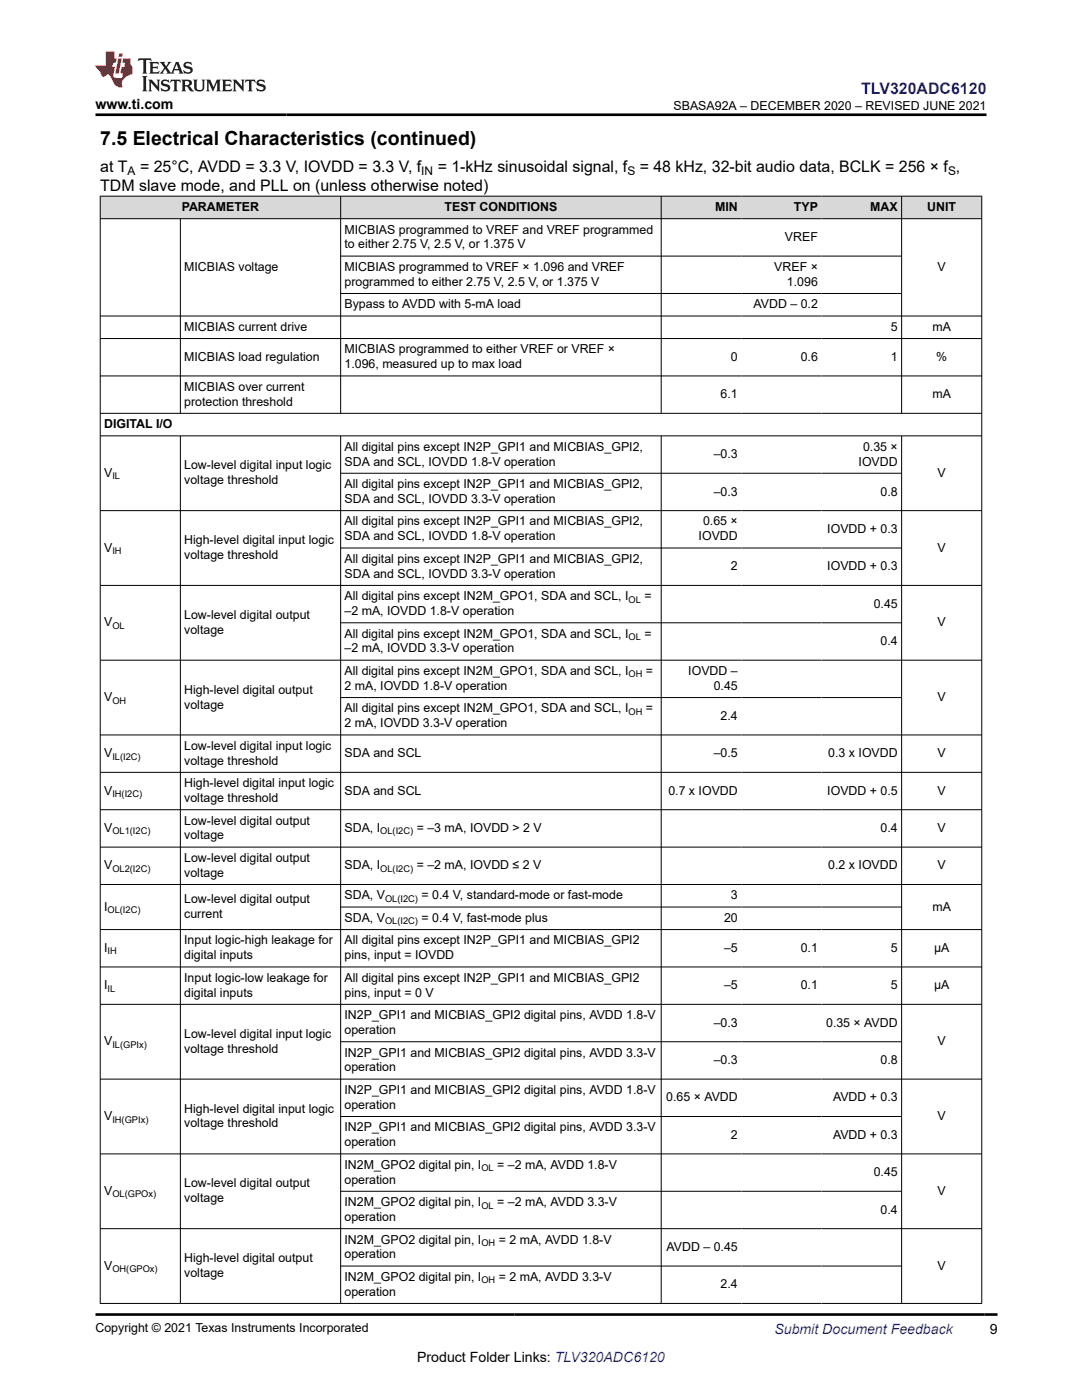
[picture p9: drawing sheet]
<svg xmlns="http://www.w3.org/2000/svg" width="216mm" height="279mm" viewBox="0 0 216 279" stroke-linecap="round" stroke-linejoin="round" font-family="sans-serif">
<defs><g id="words">
<text font-size="3.9" x="20" y="28.8">7.5 Electrical Characteristics (continued)</text>
<text font-size="3.2" fill="#00f" x="171.9" y="18.7">TLV320ADC6120</text>
<g font-size="3.2">
<text x="20" y="34.3">at T</text>
<text x="27.9" y="34.3">= 25°C, AVDD = 3.3 V, IOVDD = 3.3 V, f</text>
<text x="87.3" y="34.3">= 1-kHz sinusoidal signal, f</text>
<text x="127.7" y="34.3">= 48 kHz, 32-bit audio data, BCLK = 256 × f ,</text>
<text x="20" y="38.1">TDM slave mode, and PLL on (unless otherwise noted)</text>
</g>
<g font-size="2.8">
<text x="19.1" y="21.8">www.ti.com</text>
<text x="197.5" y="266.1">9</text>
<text x="83.2" y="271.7">Product Folder Links: TLV320ADC6120</text>
</g>
<text font-size="2.8" fill="#00f" x="154.5" y="266.2">Submit Document Feedback</text>
<g font-size="2.5">
<text x="134.4" y="21.9">SBASA92A – DECEMBER 2020 – REVISED JUNE 2021</text>
<text x="36.3" y="42.1">PARAMETER</text>
<text x="68.7" y="46.6">MICBIAS programmed to VREF and VREF programmed</text>
<text x="88.7" y="42.1">TEST CONDITIONS</text>
<text x="142.7" y="42.1">MIN</text>
<text x="158.4" y="42.1">TYP</text>
<text x="173.7" y="42.1">MAX</text>
<text x="185" y="42.1">UNIT</text>
<text x="68.7" y="49.6">to either 2.75 V, 2.5 V, or 1.375 V</text>
<text x="156.6" y="48.1">VREF</text>
<text x="36.8" y="54.1">MICBIAS voltage</text>
<text x="68.7" y="54.1">MICBIAS programmed to VREF × 1.096 and VREF</text>
<text x="68.7" y="57">programmed to either 2.75 V, 2.5 V, or 1.375 V</text>
<text x="154.5" y="54.1">VREF ×</text>
<text x="157" y="57">1.096</text>
<text x="187.1" y="54.1">V</text>
<text x="68.7" y="61.5">Bypass to AVDD with 5-mA load</text>
<text x="150.4" y="61.5">AVDD – 0.2</text>
<text x="36.8" y="66">MICBIAS current drive</text>
<text x="68.7" y="70.5">MICBIAS programmed to either VREF or VREF ×</text>
<text x="177.8" y="66">5</text>
<text x="186.1" y="66">mA</text>
<text x="36.8" y="72">MICBIAS load regulation</text>
<text x="36.8" y="78">MICBIAS over current</text>
<text x="68.7" y="73.5">1.096, measured up to max load</text>
<text x="145.8" y="72">0</text>
<text x="159.8" y="72">0.6</text>
<text x="177.8" y="72">1</text>
<text x="186.8" y="72">%</text>
<text x="36.8" y="81">protection threshold</text>
<text x="143.8" y="79.5">6.1</text>
<text x="186.1" y="79.5">mA</text>
<text x="20.8" y="85.4">DIGITAL I/O</text>
<text x="68.7" y="89.9">All digital pins except IN2P_GPI1 and MICBIAS_GPI2,</text>
<text x="172.2" y="89.9">0.35 ×</text>
<text x="20.8" y="95.2">V</text>
<text x="36.8" y="93.7">Low-level digital input logic</text>
<text x="68.7" y="92.9">SDA and SCL, IOVDD 1.8-V operation</text>
<text x="142.4" y="91.4">–0.3</text>
<text x="171.3" y="92.9">IOVDD</text>
<text x="187.1" y="95.2">V</text>
<text x="36.8" y="96.6">voltage threshold</text>
<text x="68.7" y="97.4">All digital pins except IN2P_GPI1 and MICBIAS_GPI2,</text>
<text x="68.7" y="100.4">SDA and SCL, IOVDD 3.3-V operation</text>
<text x="142.4" y="98.9">–0.3</text>
<text x="175.7" y="98.9">0.8</text>
<text x="68.7" y="104.9">All digital pins except IN2P_GPI1 and MICBIAS_GPI2,</text>
<text x="68.7" y="107.8">SDA and SCL, IOVDD 1.8-V operation</text>
<text x="139.4" y="107.8">IOVDD</text>
<text x="140.3" y="104.9">0.65 ×</text>
<text x="165.1" y="106.4">IOVDD + 0.3</text>
<text x="20.8" y="110.1">V</text>
<text x="36.8" y="108.6">High-level digital input logic</text>
<text x="36.8" y="111.6">voltage threshold</text>
<text x="68.7" y="112.3">All digital pins except IN2P_GPI1 and MICBIAS_GPI2,</text>
<text x="145.8" y="113.8">2</text>
<text x="165.1" y="113.8">IOVDD + 0.3</text>
<text x="187.1" y="110.1">V</text>
<text x="68.7" y="115.3">SDA and SCL, IOVDD 3.3-V operation</text>
<text x="68.7" y="119.8">All digital pins except IN2M_GPO1, SDA and SCL, I</text>
<text x="128.6" y="119.8">=</text>
<text x="20.8" y="125">V</text>
<text x="36.8" y="123.5">Low-level digital output</text>
<text x="68.7" y="122.8">–2 mA, IOVDD 1.8-V operation</text>
<text x="174.3" y="121.3">0.45</text>
<text x="187.1" y="125">V</text>
<text x="36.8" y="126.5">voltage</text>
<text x="68.7" y="130.2">–2 mA, IOVDD 3.3-V operation</text>
<text x="68.7" y="127.3">All digital pins except IN2M_GPO1, SDA and SCL, I</text>
<text x="128.6" y="127.3">=</text>
<text x="175.7" y="128.7">0.4</text>
<text x="68.7" y="137.7">2 mA, IOVDD 1.8-V operation</text>
<text x="68.7" y="134.7">All digital pins except IN2M_GPO1, SDA and SCL, I</text>
<text x="128.9" y="134.7">=</text>
<text x="137.3" y="134.7">IOVDD –</text>
<text x="142.4" y="137.7">0.45</text>
<text x="20.8" y="139.9">V</text>
<text x="36.8" y="138.4">High-level digital output</text>
<text x="36.8" y="141.4">voltage</text>
<text x="68.7" y="142.2">All digital pins except IN2M_GPO1, SDA and SCL, I</text>
<text x="128.9" y="142.2">=</text>
<text x="143.8" y="143.7">2.4</text>
<text x="187.1" y="139.9">V</text>
<text x="36.8" y="149.6">Low-level digital input logic</text>
<text x="68.7" y="145.1">2 mA, IOVDD 3.3-V operation</text>
<text x="20.8" y="151.1">V</text>
<text x="36.8" y="152.6">voltage threshold</text>
<text x="68.7" y="151.1">SDA and SCL</text>
<text x="142.4" y="151.1">–0.5</text>
<text x="165.3" y="151.1">0.3 x IOVDD</text>
<text x="187.1" y="151.1">V</text>
<text x="20.8" y="158.6">V</text>
<text x="36.8" y="157.1">High-level digital input logic</text>
<text x="36.8" y="160.1">voltage threshold</text>
<text x="68.7" y="158.6">SDA and SCL</text>
<text x="133.4" y="158.6">0.7 x IOVDD</text>
<text x="165.1" y="158.6">IOVDD + 0.5</text>
<text x="187.1" y="158.6">V</text>
<text x="20.8" y="166">V</text>
<text x="36.8" y="164.6">Low-level digital output</text>
<text x="36.8" y="167.5">voltage</text>
<text x="68.7" y="166">SDA, I</text>
<text x="83.1" y="166">= –3 mA, IOVDD &gt; 2 V</text>
<text x="175.7" y="166">0.4</text>
<text x="187.1" y="166">V</text>
<text x="20.8" y="173.5">V</text>
<text x="36.8" y="172">Low-level digital output</text>
<text x="68.7" y="173.5">SDA, I</text>
<text x="83.1" y="173.5">= –2 mA, IOVDD ≤ 2 V</text>
<text x="165.3" y="173.5">0.2 x IOVDD</text>
<text x="187.1" y="173.5">V</text>
<text x="36.8" y="175">voltage</text>
<text x="68.7" y="179.5">SDA, V</text>
<text x="84.1" y="179.5">= 0.4 V, standard-mode or fast-mode</text>
<text x="145.8" y="179.5">3</text>
<text x="20.8" y="181.7">I</text>
<text x="36.8" y="180.2">Low-level digital output</text>
<text x="36.8" y="183.2">current</text>
<text x="68.7" y="184">SDA, V</text>
<text x="84.1" y="184">= 0.4 V, fast-mode plus</text>
<text x="144.5" y="184">20</text>
<text x="186.1" y="181.7">mA</text>
<text x="20.8" y="190">I</text>
<text x="36.8" y="188.5">Input logic-high leakage for</text>
<text x="36.8" y="191.4">digital inputs</text>
<text x="68.7" y="188.5">All digital pins except IN2P_GPI1 and MICBIAS_GPI2</text>
<text x="68.7" y="191.4">pins, input = IOVDD</text>
<text x="144.5" y="190">–5</text>
<text x="159.8" y="190">0.1</text>
<text x="177.8" y="190">5</text>
<text x="186.4" y="190">µA</text>
<text x="20.8" y="197.4">I</text>
<text x="36.8" y="195.9">Input logic-low leakage for</text>
<text x="68.7" y="195.9">All digital pins except IN2P_GPI1 and MICBIAS_GPI2</text>
<text x="144.5" y="197.4">–5</text>
<text x="159.8" y="197.4">0.1</text>
<text x="177.8" y="197.4">5</text>
<text x="186.4" y="197.4">µA</text>
<text x="36.8" y="198.9">digital inputs</text>
<text x="68.7" y="198.9">pins, input = 0 V</text>
<text x="68.7" y="203.4">IN2P_GPI1 and MICBIAS_GPI2 digital pins, AVDD 1.8-V</text>
<text x="20.8" y="208.6">V</text>
<text x="36.8" y="207.1">Low-level digital input logic</text>
<text x="68.7" y="206.4">operation</text>
<text x="142.4" y="204.9">–0.3</text>
<text x="164.8" y="204.9">0.35 × AVDD</text>
<text x="187.1" y="208.6">V</text>
<text x="36.8" y="210.1">voltage threshold</text>
<text x="68.7" y="210.9">IN2P_GPI1 and MICBIAS_GPI2 digital pins, AVDD 3.3-V</text>
<text x="68.7" y="213.8">operation</text>
<text x="142.4" y="212.3">–0.3</text>
<text x="175.7" y="212.3">0.8</text>
<text x="68.7" y="218.3">IN2P_GPI1 and MICBIAS_GPI2 digital pins, AVDD 1.8-V</text>
<text x="68.7" y="221.3">operation</text>
<text x="132.9" y="219.8">0.65 × AVDD</text>
<text x="166.2" y="219.8">AVDD + 0.3</text>
<text x="20.8" y="223.5">V</text>
<text x="36.8" y="222.1">High-level digital input logic</text>
<text x="36.8" y="225">voltage threshold</text>
<text x="68.7" y="225.8">IN2P_GPI1 and MICBIAS_GPI2 digital pins, AVDD 3.3-V</text>
<text x="145.8" y="227.3">2</text>
<text x="166.2" y="227.3">AVDD + 0.3</text>
<text x="187.1" y="223.5">V</text>
<text x="68.7" y="228.7">operation</text>
<text x="68.7" y="233.2">IN2M_GPO2 digital pin, I</text>
<text x="99.2" y="233.2">= –2 mA, AVDD 1.8-V</text>
<text x="20.8" y="238.5">V</text>
<text x="36.8" y="237">Low-level digital output</text>
<text x="36.8" y="239.9">voltage</text>
<text x="68.7" y="236.2">operation</text>
<text x="174.3" y="234.7">0.45</text>
<text x="187.1" y="238.5">V</text>
<text x="68.7" y="243.7">operation</text>
<text x="68.7" y="240.7">IN2M_GPO2 digital pin, I</text>
<text x="99.2" y="240.7">= –2 mA, AVDD 3.3-V</text>
<text x="175.7" y="242.2">0.4</text>
<text x="36.8" y="251.9">High-level digital output</text>
<text x="68.7" y="248.2">IN2M_GPO2 digital pin, I</text>
<text x="68.7" y="251.1">operation</text>
<text x="99.5" y="248.2">= 2 mA, AVDD 1.8-V</text>
<text x="133" y="249.6">AVDD – 0.45</text>
<text x="20.8" y="253.4">V</text>
<text x="36.8" y="254.9">voltage</text>
<text x="68.7" y="255.6">IN2M_GPO2 digital pin, I</text>
<text x="99.5" y="255.6">= 2 mA, AVDD 3.3-V</text>
<text x="143.8" y="257.1">2.4</text>
<text x="187.1" y="253.4">V</text>
<text x="68.7" y="258.6">operation</text>
<text x="19.1" y="265.9">Copyright © 2021 Texas Instruments Incorporated</text>
</g>
<g font-size="2.4">
<text x="25.5" y="34.9">A</text>
<text x="84.1" y="34.9">IN</text>
<text x="125.2" y="34.9">S</text>
<text x="189.2" y="34.9">S</text>
</g>
<g font-size="1.9">
<text x="22.4" y="95.7">IL</text>
<text x="22.4" y="110.6">IH</text>
<text x="22.4" y="125.5">OL</text>
<text x="125.4" y="120.3">OL</text>
<text x="125.4" y="127.7">OL</text>
<text x="125.4" y="135.2">OH</text>
<text x="22.4" y="140.4">OH</text>
<text x="125.4" y="142.7">OH</text>
<text x="22.4" y="151.6">IL(I2C)</text>
<text x="22.4" y="159.1">IH(I2C)</text>
<text x="22.4" y="166.5">OL1(I2C)</text>
<text x="75.9" y="166.5">OL(I2C)</text>
<text x="22.4" y="174">OL2(I2C)</text>
<text x="75.9" y="174">OL(I2C)</text>
<text x="76.8" y="180">OL(I2C)</text>
<text x="21.5" y="182.2">OL(I2C)</text>
<text x="76.8" y="184.5">OL(I2C)</text>
<text x="21.5" y="190.5">IH</text>
<text x="21.5" y="197.9">IL</text>
<text x="22.4" y="209.1">IL(GPIx)</text>
<text x="22.4" y="224">IH(GPIx)</text>
<text x="96.1" y="233.7">OL</text>
<text x="22.4" y="239">OL(GPOx)</text>
<text x="96.1" y="241.2">OL</text>
<text x="96.1" y="248.7">OH</text>
<text x="22.4" y="253.9">OH(GPOx)</text>
<text x="96.1" y="256.1">OH</text>
</g>
</g></defs>
<g fill="#d8d8d8">
<path d="M20 39.1h175.9v4.5h-175.9z" fill-rule="evenodd"/>
<path d="M20.1 39.2h47.8v4.4h-47.8z" fill-rule="evenodd"/>
<path d="M68 39.2h63.9v4.4h-63.9z" fill-rule="evenodd"/>
<path d="M132 39.2h15.9v4.4h-15.9z" fill-rule="evenodd"/>
<path d="M147.9 39.2h16v4.4h-16z" fill-rule="evenodd"/>
<path d="M163.9 39.2h15.9v4.4h-15.9z" fill-rule="evenodd"/>
<path d="M180 39.2h15.8v4.4h-15.8z" fill-rule="evenodd"/>
</g>
<g fill="none" stroke="#000" stroke-width=".2">
<path d="M19.9 39.1h176.1M20 39.1v221.1M68 39.1v43.4M131.9 39.1v43.4M179.9 39.1v43.4M195.9 39.1v221.1M19.9 43.6h176.1M36 43.6v38.9M68 51.1h112M68 58.6h112M19.9 63.1h176.1M19.9 67.6h176.1"/>
<path d="M19.9 75h176.1M19.9 82.5h176.1M19.9 87h176.1M36 87v173.2M68 87v173.2M68 94.4h112M131.9 87v173.2M179.9 87v173.2M19.9 101.9h176.1M19.9 116.8h176.1M68 109.4h112M19.9 131.8h176.1"/>
<path d="M68 124.3h112M68 139.2h112M19.9 146.7h176.1M19.9 154.1h176.1M19.9 161.6h176.1M19.9 169.1h176.1M19.9 176.5h176.1M19.9 185.5h176.1M19.9 193h176.1M68 181h112M19.9 200.4h176.1M19.9 215.4h176.1"/>
<path d="M68 207.9h112M19.9 230.3h176.1M68 222.8h112M68 237.7h112M19.9 245.2h176.1M68 252.7h112M19.9 260.1h176.1"/>
</g>
<path d="M27.7 11.6l-.2 .6 .5-.2h.6v.1v2.2l-.2 .4h1l-.2-.4v-2.2v-.1h.5l.5 .2-.1-.6zM29.8 12.4l.2 .3v1.6l-.2 .4h1.9l.1-.6a1.08 1.08 0 0 1-1.3 .2v-.7h.6l.4 .2v-.7l-.4 .2h-.6v-.5l.2-.2a1 1 0 0 1 1 .3l-.1-.5zM31.8 12.4l1 1.1-1 1.2h.9l-.2-.2 .4-.8 .5 .8-.2 .2h1.6l-.2-.2 .1-.5h1l.1 .5-.1 .2h.9l-.2-.4-.8-1.9h-.5l-1 2.1-.8-1.1 .9-1h-.8l.2 .2-.5 .6-.3-.6 .1-.2zM35.2 12.8l.4 1h-.8zM36.8 12.5a.65 .65 0 0 0-.2 .7 .65 .65 0 0 0 .6 .5l.7 .1 .1 .3a.79 .79 0 0 1-.7 .4 .79 .79 0 0 1-.7-.5l.1 .7 .2-.1a.93 .93 0 0 0 1.1 0 .93 .93 0 0 0 .4-.9 1.46 1.46 0 0 0-1.2-.6l-.1-.3a1.09 1.09 0 0 1 1.2 .2l-.2-.6-.1 .1-.6-.2zM28.4 15.2l.2 .4v2.2l-.2 .4h1l-.2-.4v-2.2l.2-.4zM29.6 15.9l.2 .4v1.5l-.2 .4h.8l-.3-.4v-1.3l1.7 1.8v-2l.2-.4h-.8l.2 .2 .1 1.1-1.2-1.3zM32.3 16a.65 .65 0 0 0-.2 .8 .65 .65 0 0 0 .7 .4l.6 .2 .1 .2a.79 .79 0 0 1-.7 .4 .79 .79 0 0 1-.7-.5l.1 .7 .2-.1a.93 .93 0 0 0 1.1 .1 .93 .93 0 0 0 .4-1 1.46 1.46 0 0 0-1.2-.5l-.1-.4a1.09 1.09 0 0 1 1.2 .2l-.2-.6-.1 .1-.6-.1zM34.1 15.9l-.1 .6a.63 .63 0 0 1 .7-.3l.1 1.6-.3 .4h1l-.2-.4v-1.6a.66 .66 0 0 1 .8 .3l-.1-.6zM36.2 15.9l.2 .4v1.5l-.2 .4h.9l-.2-.2v-.7h.5l.1 .2a.79 .79 0 0 0 1.2 .6l-1-.9a.61 .61 0 0 0 .6-.6 .61 .61 0 0 0-.5-.7zM36.9 16.2h.2a.47 .47 0 0 1 .5 .1 .47 .47 0 0 1 .1 .5l-.2 .1-.6 .1zM38.5 15.9l.2 .2a2.27 2.27 0 0 0 .4 2 1.04 1.04 0 0 0 1.7-.7v-1.3l.2-.2h-.8l.2 .4v1.1a.6 .6 0 0 1-.6 .6 .6 .6 0 0 1-.6-.6v-1.1l.3-.4zM41.1 15.9l.2 .4v1.5l-.2 .4h.7l-.2-.4v-1.4l.9 1.9 .8-1.9v1.4l-.2 .4h1l-.3-.4v-1.5l.3-.4h-.8l-.7 1.5-.7-1.5zM44.3 15.9l.2 .4v1.5l-.2 .4h1.9l.1-.6a1.09 1.09 0 0 1-1.3 .2v-.7h.6l.4 .2v-.6l-.4 .2h-.6v-.6l.2-.1a1.01 1.01 0 0 1 1 .3l-.1-.6zM46.4 15.9l.3 .4v1.5l-.3 .4h.8l-.2-.4v-1.3l1.6 1.8v-2l.2-.4h-.7l.2 .2v1.1l-1.2-1.3zM49 15.9l-.1 .6a.63 .63 0 0 1 .8-.3v1.6l-.3 .4h1l-.2-.4v-1.6a.66 .66 0 0 1 .8 .3l-.1-.6zM51.4 16a.65 .65 0 0 0-.2 .8 .65 .65 0 0 0 .6 .4l.6 .2 .2 .2a.79 .79 0 0 1-.8 .4 .79 .79 0 0 1-.6-.5l.1 .7 .2-.1a.93 .93 0 0 0 1 .1 .93 .93 0 0 0 .5-1 1.46 1.46 0 0 0-1.3-.5l-.1-.4a1.09 1.09 0 0 1 1.3 .2l-.2-.6-.2 .1-.5-.1z" fill="#231f20"/>
<path d="M21.1 10.3v2.7h-2.1l.1 .4 .9 1a.95 .95 0 0 0 .9 .9 .59 .59 0 0 1 .6-.4 .59 .59 0 0 1 .5 .3l.4 .8a1.59 1.59 0 0 0 2.1 1.4 1.61 1.61 0 0 1 1-2.3l1-.3-.1-1.5a1.59 1.59 0 0 1-.4-1.7h-1.4l-.2 .9h.5l-.1 .9h-.5l-.2 .9v.3l.4 .1-.2 .9h-.6a.73 .73 0 0 1-1.1-.7l.3-1.5h-.5l.2-.9h.5l.2-.9h-.5v-1.3zM23.6 11.6l-.6 3.1h.7l.6-3.1zM23.8 10.7l-.1 .6h.7l.1-.6z" fill="#ed1c24"/>
<path d="M19.1 22.9h177.8M19.1 262.3h179.9" fill="none" stroke="#000" stroke-width=".53"/>
<use href="#words"/>
</svg>
